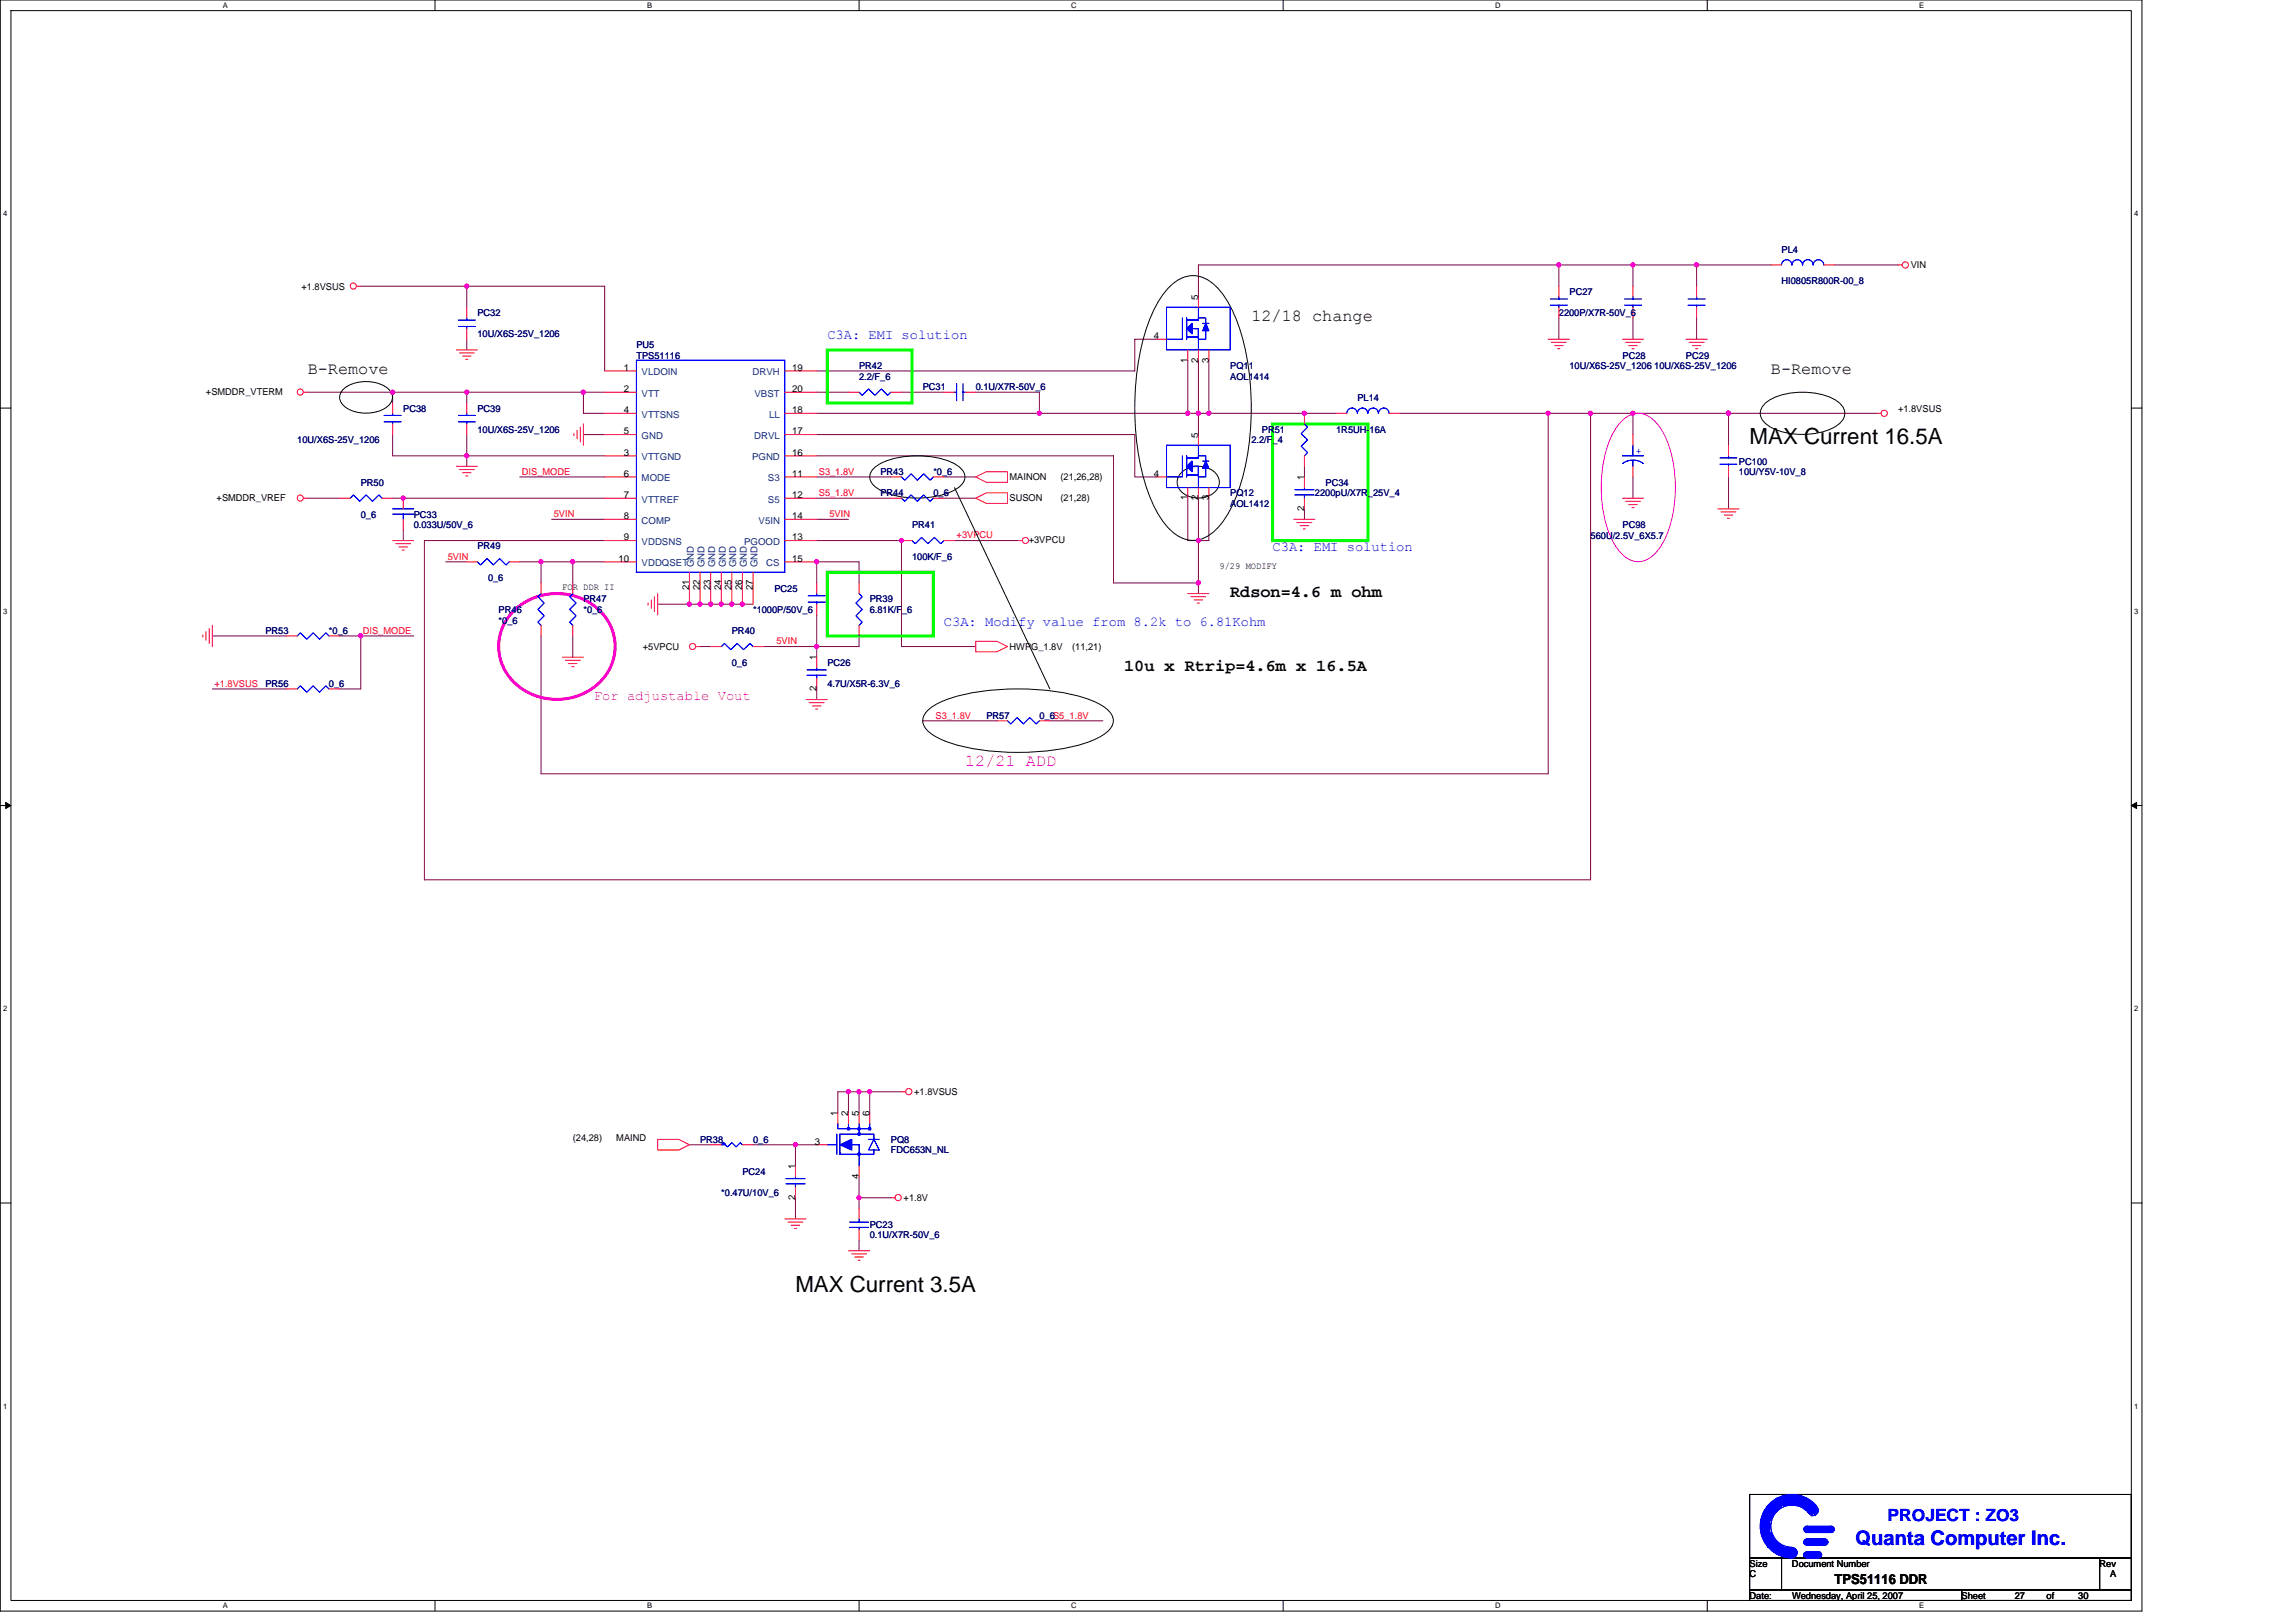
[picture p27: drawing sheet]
<svg xmlns="http://www.w3.org/2000/svg" width="297mm" height="210mm" viewBox="0 0 297 210" stroke-linecap="round" stroke-linejoin="round" font-family="sans-serif">
<defs><g id="words">
<g font-size="2.9">
<text x="226.4" y="57.4">MAX Current 16.5A</text>
<text x="102.9" y="167.2">MAX Current 3.5A</text>
</g>
<text font-size="2.6" fill="#00f" x="240.1" y="199.9">Quanta Computer Inc.</text>
<g font-size="2.2">
<text x="161.9" y="41.5">12/18 change</text>
<text x="39.8" y="48.4">B-Remove</text>
<text x="229.1" y="48.4">B-Remove</text>
<text x="159.1" y="77.3">Rdson=4.6 m ohm</text>
<text x="145.4" y="86.9">10u x Rtrip=4.6m x 16.5A</text>
</g>
<text font-size="2.2" fill="#f0f" x="124.9" y="99.1">12/21 ADD</text>
<text font-size="2.2" fill="#00f" x="244.2" y="196.8">PROJECT : ZO3</text>
<g font-size="1.8" fill="#00f">
<text x="107" y="43.9">C3A: EMI solution</text>
<text x="164.6" y="71.4">C3A: EMI solution</text>
<text x="122.1" y="81">C3A: Modify value from 8.2k to 6.81Kohm</text>
</g>
<text font-size="1.8" fill="#f0f" x="76.9" y="90.6">For adjustable Vout</text>
<text font-size="1.8" x="237.3" y="204.9">TPS51116 DDR</text>
<g font-size="1.2" fill="#000080">
<text x="230.5" y="32.7">PL4</text>
<text x="61.8" y="40.9">PC32</text>
<text x="201.7" y="40.9">2200P/X7R-50V_6</text>
<text x="203" y="38.2">PC27</text>
<text x="230.5" y="36.8">HI0805R800R-00_8</text>
<text x="61.8" y="43.6">10U/X6S-25V_1206</text>
<text x="82.3" y="45">PU5</text>
<text x="82.3" y="46.4">TPS51116</text>
<text x="111.1" y="47.8">PR42</text>
<text x="159.1" y="47.8">PQ11</text>
<text x="203" y="47.8">10U/X6S-25V_1206</text>
<text x="209.9" y="46.4">PC28</text>
<text x="214" y="47.8">10U/X6S-25V_1206</text>
<text x="218.1" y="46.4">PC29</text>
<text x="52.2" y="53.3">PC38</text>
<text x="61.8" y="53.3">PC39</text>
<text x="111.1" y="49.1">2.2/F_6</text>
<text x="119.4" y="50.5">PC31</text>
<text x="126.2" y="50.5">0.1U/X7R-50V_6</text>
<text x="159.1" y="49.1">AOL1414</text>
<text x="175.6" y="51.9">PL14</text>
<text x="38.5" y="57.4">10U/X6S-25V_1206</text>
<text x="61.8" y="56">10U/X6S-25V_1206</text>
<text x="161.9" y="57.4">2.2/F_4</text>
<text x="163.3" y="56">PR51</text>
<text x="172.9" y="56">1R5UH-16A</text>
<text x="46.7" y="62.8">PR50</text>
<text x="113.9" y="64.2">PR44</text>
<text x="113.9" y="61.5">PR43</text>
<text x="120.8" y="64.2">0_6</text>
<text x="120.8" y="61.5">*0_6</text>
<text x="159.1" y="64.2">PQ12</text>
<text x="159.1" y="65.6">AOL1412</text>
<text x="170.1" y="64.2">2200pU/X7R_25V_4</text>
<text x="171.5" y="62.8">PC34</text>
<text x="225" y="60.1">PC100</text>
<text x="225" y="61.5">10U/Y5V-10V_8</text>
<text x="46.7" y="67">0_6</text>
<text x="53.5" y="67">PC33</text>
<text x="53.5" y="68.3">0.033U/50V_6</text>
<text x="61.8" y="71.1">PR49</text>
<text x="118" y="68.3">PR41</text>
<text x="205.8" y="69.7">560U/2.5V_6X5.7</text>
<text x="209.9" y="68.3">PC98</text>
<text x="63.1" y="75.2">0_6</text>
<text x="75.5" y="77.9">PR47</text>
<text x="100.2" y="76.6">PC25</text>
<text x="112.5" y="77.9">PR39</text>
<text x="118" y="72.5">100K/F_6</text>
<text x="34.3" y="82">PR53</text>
<text x="42.6" y="82">*0_6</text>
<text x="64.5" y="79.3">PR46</text>
<text x="64.5" y="80.7">*0_6</text>
<text x="75.5" y="79.3">*0_6</text>
<text x="94.7" y="82">PR40</text>
<text x="97.4" y="79.3">*1000P/50V_6</text>
<text x="112.5" y="79.3">6.81K/F_6</text>
<text x="34.3" y="88.9">PR56</text>
<text x="42.6" y="88.9">0_6</text>
<text x="94.7" y="86.2">0_6</text>
<text x="107" y="86.2">PC26</text>
<text x="107" y="88.9">4.7U/X5R-6.3V_6</text>
<text x="127.6" y="93">PR57</text>
<text x="134.5" y="93">0_6S5_1.8V</text>
<text x="90.6" y="147.9">PR38</text>
<text x="97.4" y="147.9">0_6</text>
<text x="115.2" y="147.9">PQ8</text>
<text x="115.2" y="149.3">FDC653N_NL</text>
<text x="93.3" y="154.7">*0.47U/10V_6</text>
<text x="96.1" y="152">PC24</text>
<text x="112.5" y="158.9">PC23</text>
<text x="112.5" y="160.2">0.1U/X7R-50V_6</text>
</g>
<g font-size="1.2">
<text x="247.2" y="34.7">VIN</text>
<text x="39" y="37.5">+1.8VSUS</text>
<text x="155" y="38.8" transform="rotate(-90 155 38.8)">5</text>
<text x="80.7" y="48">1</text>
<text x="102.5" y="48">19</text>
<text x="149.3" y="43.9">4</text>
<text x="153.6" y="46.9" transform="rotate(-90 153.6 46.9)">1</text>
<text x="155" y="46.9" transform="rotate(-90 155 46.9)">2</text>
<text x="156.4" y="46.9" transform="rotate(-90 156.4 46.9)">3</text>
<text x="26.6" y="51.2">+SMDDR_VTERM</text>
<text x="80.7" y="50.7">2</text>
<text x="80.7" y="53.5">4</text>
<text x="102.5" y="53.5">18</text>
<text x="102.5" y="50.7">20</text>
<text x="245.6" y="53.3">+1.8VSUS</text>
<text x="80.7" y="59">3</text>
<text x="80.7" y="56.2">5</text>
<text x="102.5" y="56.2">17</text>
<text x="102.5" y="59">16</text>
<text x="155" y="56.7" transform="rotate(-90 155 56.7)">5</text>
<text x="28" y="64.9">+SMDDR_VREF</text>
<text x="80.7" y="64.5">7</text>
<text x="80.7" y="61.7">6</text>
<text x="102.5" y="64.5">12</text>
<text x="102.5" y="61.7">11</text>
<text x="130.6" y="64.9">SUSON</text>
<text x="130.6" y="62.2">MAINON</text>
<text x="137.2" y="64.9">(21,28)</text>
<text x="137.2" y="62.2">(21,26,28)</text>
<text x="149.3" y="61.7">4</text>
<text x="153.6" y="64.7" transform="rotate(-90 153.6 64.7)">1</text>
<text x="155" y="64.7" transform="rotate(-90 155 64.7)">2</text>
<text x="156.4" y="64.7" transform="rotate(-90 156.4 64.7)">3</text>
<text x="168.7" y="62.1" transform="rotate(-90 168.7 62.1)">1</text>
<text x="80.7" y="67.2">8</text>
<text x="80.7" y="69.9">9</text>
<text x="102.5" y="69.9">13</text>
<text x="102.5" y="67.2">14</text>
<text x="133.1" y="70.3">+3VPCU</text>
<text x="168.7" y="66.1" transform="rotate(-90 168.7 66.1)">2</text>
<text x="72.7" y="76.4">FOR DDR II</text>
<text x="80" y="72.7">10</text>
<text x="89.2" y="76.4" transform="rotate(-90 89.2 76.4)">21</text>
<text x="90.5" y="76.4" transform="rotate(-90 90.5 76.4)">22</text>
<text x="91.9" y="76.4" transform="rotate(-90 91.9 76.4)">23</text>
<text x="93.3" y="76.4" transform="rotate(-90 93.3 76.4)">24</text>
<text x="94.7" y="76.4" transform="rotate(-90 94.7 76.4)">25</text>
<text x="96" y="76.4" transform="rotate(-90 96 76.4)">26</text>
<text x="97.4" y="76.4" transform="rotate(-90 97.4 76.4)">27</text>
<text x="102.5" y="72.7">15</text>
<text x="157.8" y="73.7">9/29 MODIFY</text>
<text x="83.2" y="84.1">+5VPCU</text>
<text x="105.6" y="89.4" transform="rotate(-90 105.6 89.4)">2</text>
<text x="105.6" y="85.5" transform="rotate(-90 105.6 85.5)">1</text>
<text x="130.6" y="84.1">HWPG_1.8V</text>
<text x="138.7" y="84.1">(11,21)</text>
<text x="118.3" y="141.7">+1.8VSUS</text>
<text x="74.1" y="147.6">(24,28)</text>
<text x="79.7" y="147.6">MAIND</text>
<text x="105.4" y="148.1">3</text>
<text x="108.4" y="144.4" transform="rotate(-90 108.4 144.4)">1</text>
<text x="109.7" y="144.4" transform="rotate(-90 109.7 144.4)">2</text>
<text x="111.1" y="144.4" transform="rotate(-90 111.1 144.4)">5</text>
<text x="112.5" y="144.4" transform="rotate(-90 112.5 144.4)">6</text>
<text x="102.9" y="155.3" transform="rotate(-90 102.9 155.3)">2</text>
<text x="102.9" y="151.3" transform="rotate(-90 102.9 151.3)">1</text>
<text x="111.1" y="152.5" transform="rotate(-90 111.1 152.5)">4</text>
<text x="116.9" y="155.4">+1.8V</text>
<text x="226.4" y="202.8">Size</text>
<text x="231.8" y="202.8">Document Number</text>
<text x="271.6" y="202.8">Rev</text>
<text x="226.4" y="206.9">Date:</text>
<text x="226.4" y="204.1">C</text>
<text x="231.8" y="206.9">Wednesday, April 25, 2007</text>
<text x="253.8" y="206.9">Sheet</text>
<text x="260.6" y="206.9">27</text>
<text x="264.8" y="206.9">of</text>
<text x="268.9" y="206.9">30</text>
<text x="273" y="204.1">A</text>
</g>
<g font-size="1.2" fill="#004080">
<text x="83" y="48.6">VLDOIN</text>
<text x="83" y="51.3">VTT</text>
<text x="97.4" y="48.6">DRVH</text>
<text x="97.6" y="51.3">VBST</text>
<text x="83" y="59.6">VTTGND</text>
<text x="83" y="56.8">GND</text>
<text x="83" y="54.1">VTTSNS</text>
<text x="97.3" y="59.6">PGND</text>
<text x="97.6" y="56.8">DRVL</text>
<text x="99.5" y="54.1">LL</text>
<text x="83" y="65">VTTREF</text>
<text x="83" y="62.3">MODE</text>
<text x="99.4" y="65">S5</text>
<text x="99.4" y="62.3">S3</text>
<text x="83" y="67.8">COMP</text>
<text x="83" y="70.5">VDDSNS</text>
<text x="96.3" y="70.5">PGOOD</text>
<text x="98.1" y="67.8">V5IN</text>
<text x="83" y="73.3">VDDQSET</text>
<text x="89.8" y="73.4" transform="rotate(-90 89.8 73.4)">GND</text>
<text x="91.1" y="73.4" transform="rotate(-90 91.1 73.4)">GND</text>
<text x="92.5" y="73.4" transform="rotate(-90 92.5 73.4)">GND</text>
<text x="93.9" y="73.4" transform="rotate(-90 93.9 73.4)">GND</text>
<text x="95.2" y="73.4" transform="rotate(-90 95.2 73.4)">GND</text>
<text x="96.6" y="73.4" transform="rotate(-90 96.6 73.4)">GND</text>
<text x="98" y="73.4" transform="rotate(-90 98 73.4)">GND</text>
<text x="99.1" y="73.3">CS</text>
</g>
<text font-size="1.2" fill="#00f" x="211.7" y="58.7">+</text>
<g font-size="1.2" fill="#f00">
<text x="67.5" y="61.4">DIS_MODE</text>
<text x="105.9" y="61.4">S3_1.8V</text>
<text x="105.9" y="64.2">S5_1.8V</text>
<text x="71.6" y="66.9">5VIN</text>
<text x="107.3" y="66.9">5VIN</text>
<text x="123.8" y="69.7">+3VPCU</text>
<text x="57.9" y="72.4">5VIN</text>
<text x="46.9" y="82">DIS_MODE</text>
<text x="100.5" y="83.4">5VIN</text>
<text x="27.7" y="88.9">+1.8VSUS</text>
<text x="121" y="93">S3_1.8V</text>
</g>
<g font-size="1">
<text x="28.8" y="1">A</text>
<text x="83.7" y="1">B</text>
<text x="138.6" y="1">C</text>
<text x="193.4" y="1">D</text>
<text x="248.3" y="1">E</text>
<text x=".4" y="28">4</text>
<text x="276.1" y="28">4</text>
<text x=".4" y="79.4">3</text>
<text x="276.1" y="79.4">3</text>
<text x=".4" y="130.9">2</text>
<text x="276.1" y="130.9">2</text>
<text x=".4" y="182.3">1</text>
<text x="276.1" y="182.3">1</text>
<text x="28.8" y="208.2">A</text>
<text x="83.7" y="208.2">B</text>
<text x="138.6" y="208.2">C</text>
<text x="193.4" y="208.2">D</text>
<text x="248.3" y="208.2">E</text>
</g>
</g></defs>
<path d="M0 0h277.1v208.5h-277.1zM1.4 1.4h274.3v205.7h-274.3z" fill="none" stroke="#000" stroke-width=".13"/>
<g fill="#fff">
<path d="M28.8 .1h.7v1.1h-.7z"/>
<path d="M28.8 207.3h.7v1.1h-.7z"/>
</g>
<path d="M56.3 0v1.4M56.3 207.1v1.4" fill="none" stroke="#000" stroke-width=".13"/>
<g fill="#fff">
<path d="M83.7 .1h.7v1.1h-.7z"/>
<path d="M83.7 207.3h.7v1.1h-.7z"/>
</g>
<path d="M111.1 0v1.4M111.1 207.1v1.4" fill="none" stroke="#000" stroke-width=".13"/>
<g fill="#fff">
<path d="M138.6 .1h.7v1.1h-.7z"/>
<path d="M138.6 207.3h.7v1.1h-.7z"/>
</g>
<path d="M166 0v1.4M166 207.1v1.4" fill="none" stroke="#000" stroke-width=".13"/>
<g fill="#fff">
<path d="M193.4 .1h.7v1.1h-.7z"/>
<path d="M193.4 207.3h.7v1.1h-.7z"/>
</g>
<path d="M220.9 0v1.4M220.9 207.1v1.4" fill="none" stroke="#000" stroke-width=".13"/>
<g fill="#fff">
<path d="M248.3 .1h.7v1.1h-.7z"/>
<path d="M248.3 207.3h.7v1.1h-.7z"/>
<path d="M.4 27.1h.5v1.1h-.5z"/>
<path d="M276.1 27.1h.5v1.1h-.5z"/>
<path d="M.4 78.5h.5v1.1h-.5z"/>
<path d="M276.1 78.5h.5v1.1h-.5z"/>
</g>
<path d="M0 52.8h1.4M275.7 52.8h1.4" fill="none" stroke="#000" stroke-width=".13"/>
<g fill="#fff">
<path d="M.4 130h.5v1.1h-.5z"/>
<path d="M276.1 130h.5v1.1h-.5z"/>
</g>
<path d="M0 104.2h1.4M275.7 104.2h1.4" fill="none" stroke="#000" stroke-width=".13"/>
<path d="M.7 103.8l.7 .4-.7 .4zM275.7 104.2l.7-.4v.8z" fill="#000" stroke="#000" stroke-width=".13"/>
<g fill="#fff">
<path d="M.4 181.4h.5v1.1h-.5z"/>
<path d="M276.1 181.4h.5v1.1h-.5z"/>
</g>
<g fill="none" stroke="#000" stroke-width=".13">
<path d="M151.2 37.2a3.9 3.9 0 0 1 6.3 0 15.9 15.9 0 0 1 3.3 6.9 35.4 35.4 0 0 1-.9 20.2 9.7 9.7 0 0 1-3.9 5.2 3.9 3.9 0 0 1-4.8-1.1 15.9 15.9 0 0 1-3.4-7 35.5 35.5 0 0 1 .9-20.1 12.6 12.6 0 0 1 2.5-4.1zM44.3 50.5a4.7 4.7 0 0 1 6.1 0 1.4 1.4 0 0 1-.4 2.2 5 5 0 0 1-5.3 0 1.45 1.45 0 0 1-.4-2.2zM228.5 52.1a8.9 8.9 0 0 1 7.5-1 4 4 0 0 1 2.6 1.9 1.66 1.66 0 0 1-.7 1.9 8.9 8.9 0 0 1-7.5 .9 4 4 0 0 1-2.6-1.8 1.67 1.67 0 0 1 .7-1.9zM112.9 60.8a7.1 7.1 0 0 1 4.7-1.8 10.5 10.5 0 0 1 6.4 1.3 1.55 1.55 0 0 1 0 2.8 11 11 0 0 1-8.4 1 4.5 4.5 0 0 1-3-1.9l-.1-.5 .1-.5zM123.5 63.1l12.3 26.1M152.9 61.1a3.3 3.3 0 0 1 4.6 .4 1.74 1.74 0 0 1-.8 2.5 3.2 3.2 0 0 1-4.1-.7 1.66 1.66 0 0 1 .3-2.2zM119.8 92.2a7 7 0 0 1 3.2-1.9 32.4 32.4 0 0 1 17.4 0 7 7 0 0 1 3.2 1.9 1.58 1.58 0 0 1 0 2.2 7.1 7.1 0 0 1-3.2 1.8 32.2 32.2 0 0 1-17.4 0 7.1 7.1 0 0 1-3.2-1.8 1.58 1.58 0 0 1 0-2.2zM0 155.7h1.4M275.7 155.7h1.4M226.4 193.4h49.3v8.2h-49.3zM226.4 201.6h4.1v4.1h-4.1zM226.4 205.7h27.4v1.4h-27.4z"/>
<path d="M230.5 201.6h41.1v4.1h-41.1zM253.8 205.7h21.9v1.4h-21.9zM271.6 201.6h4.1v4.1h-4.1z"/>
</g>
<g fill="none" stroke="#800040" stroke-width=".13">
<path d="M46.7 37h31.5v11M60.4 37v2.8M201.7 34.3v2.7M211.3 34.3v2.7M219.5 34.3v2.7M229.1 34.3h-74.1v4.1M237.3 34.3h8.3M39.8 50.8h11M50.8 50.8h9.6v1.3M50.8 56.2v2.8h27.4M50.8 50.8v1.3M60.4 43.9v1.4"/>
<path d="M60.4 56.2v4.1M60.4 50.8h17.8M75.5 50.8v2.7h2.7M75.5 56.2h2.7M105.7 56.2h41.1v5.5h2.7M105.7 53.5h67.2M105.7 50.8h4.1M105.7 59h38.4v16.4h10.9M116.6 50.8h5.5M126.2 50.8h8.3v2.7M149.5 43.9h-2.7v4.1h-41.1M153.7 46.6v6.9"/>
<path d="M155 46.6v9.6M156.4 46.6v6.9M181.1 53.5h30.2M200.3 53.5v46.6h-130.3v-17.8M201.7 41.1v2.8M205.8 53.5v60.4h-150.9v-43.9h23.3M211.3 53.5h12.3v4.1M211.3 41.1v2.8M211.3 53.5v2.7M219.5 41.1v2.8M223.6 53.5h19.2M39.8 64.5h4.1"/>
<path d="M50.8 64.5h27.4M52.2 68.6v1.4M57.7 72.7h2.7M67.2 72.7h2.8v2.7M67.2 61.7h11M70 72.7h4.1v2.7M71.4 67.2h6.8M74.1 72.7h4.1M85.1 78.2h12.3M105.7 67.2h4.1M105.7 70h10.9v13.7h9.6M105.7 75.4v-2.7h5.4v2.7"/>
<path d="M105.7 79.6v5.4M105.7 61.7h9.5M105.7 64.5h9.5M122.1 61.7h4.1M122.1 64.5h4.1M123.5 70h8.2M153.7 64.5v5.5h2.7v-5.5M155 64.5v12.3M168.8 60.3v1.4M168.8 65.8v1.4M211.3 61.7v2.8M223.6 61.7v4.1"/>
<path d="M27.5 89.2h9.6M27.5 82.3h9.6M43.9 82.3h9.6M46.7 82.3v6.9h-2.8M74.1 82.3v2.7M90.6 83.7h1.3M105.7 89.2v1.3M111.1 82.3v1.4h-12.3M119.4 93.3h9.6M135.8 93.3h6.9M89.2 148.1h2.7M97.4 148.1h8.3"/>
<path d="M102.9 148.1v2.8M102.9 155v2.7M109.8 141.3v2.7M111.1 141.3h1.4v2.7M111.1 141.3v2.7M111.1 152.3v4.1M111.1 141.3h-2.7v2.7M111.1 155h4.1M112.5 141.3h4.1M111.1 160.5v1.4"/>
</g>
<g fill="#f0f" stroke="#f0f" stroke-width=".13">
<circle cx="105.6" cy="83.7" r=".27"/>
<circle cx="105.6" cy="72.7" r=".27"/>
<circle cx="102.9" cy="148.1" r=".27"/>
<circle cx="112.5" cy="141.3" r=".27"/>
<circle cx="111.1" cy="141.3" r=".27"/>
<circle cx="111.1" cy="155" r=".27"/>
<circle cx="109.8" cy="141.3" r=".27"/>
<circle cx="60.4" cy="37" r=".27"/>
<circle cx="155" cy="53.5" r=".27"/>
<circle cx="134.5" cy="53.5" r=".27"/>
<circle cx="116.6" cy="69.9" r=".27"/>
<circle cx="153.7" cy="53.5" r=".27"/>
<circle cx="201.7" cy="34.3" r=".27"/>
<circle cx="74.1" cy="72.7" r=".27"/>
<circle cx="46.7" cy="82.3" r=".27"/>
<circle cx="75.5" cy="50.7" r=".27"/>
<circle cx="50.8" cy="50.7" r=".27"/>
<circle cx="60.4" cy="50.7" r=".27"/>
<circle cx="205.8" cy="53.5" r=".27"/>
<circle cx="96" cy="78.2" r=".27"/>
<circle cx="91.9" cy="78.2" r=".27"/>
<circle cx="89.2" cy="78.2" r=".27"/>
<circle cx="90.6" cy="78.2" r=".27"/>
<circle cx="94.7" cy="78.2" r=".27"/>
<circle cx="93.3" cy="78.2" r=".27"/>
<circle cx="223.6" cy="53.5" r=".27"/>
<circle cx="211.2" cy="53.5" r=".27"/>
<circle cx="60.4" cy="59" r=".27"/>
<circle cx="219.5" cy="34.3" r=".27"/>
<circle cx="211.2" cy="34.3" r=".27"/>
<circle cx="52.2" cy="64.5" r=".27"/>
<circle cx="200.3" cy="53.5" r=".27"/>
<circle cx="70" cy="72.7" r=".27"/>
<circle cx="155" cy="75.4" r=".27"/>
<circle cx="156.4" cy="53.5" r=".27"/>
<circle cx="168.7" cy="53.5" r=".27"/>
<circle cx="155" cy="69.9" r=".27"/>
</g>
<g fill="none" stroke="#f00" stroke-width=".13">
<path d="M46.1 37h.6M60.4 39.8v1.3M155 38.4v1.4M201.7 37v1.4M201.7 39.8v1.3M211.3 37v1.4M211.3 39.8v1.3M219.5 37v1.4M219.5 39.8v1.3M229.1 34.3h1.4M236 34.3h1.3M245.6 34.3h.5"/>
<path d="M39.3 50.8h.5M50.8 52.1v1.4M50.8 54.9v1.3M59 45.3h2.8M59.4 45.7h2M59.8 46.1h1.1M60.3 46.5h.2M60.4 42.5v1.4M60.4 52.1v1.4M60.4 54.9v1.3M74.2 56.1v.3M74.7 55.7v1.1"/>
<path d="M75.1 55.3v1.9M75.5 54.9v2.7M78.2 50.8h4.1M78.2 53.5h4.1M78.2 56.2h4.1M78.2 48h4.1M78.2 59h4.1M101.5 50.8h4.2M101.5 53.5h4.2M101.5 56.2h4.2M101.5 48h4.2M101.5 59h4.2"/>
<path d="M109.8 50.8h1.3M115.2 50.8h1.4M122.1 50.8h1.4M124.9 50.8h1.3M149.5 43.9h1.4M153.7 45.3v1.3M155 45.3v1.3M155 56.2v1.4M156.4 45.3v1.3M168.8 53.5v1.4M168.8 59v1.3M172.9 53.5h1.3"/>
<path d="M179.7 53.5h1.4M200.3 43.9h2.7M200.7 44.3h1.9M201.1 44.7h1.1M201.5 45.1h.3M209.9 43.9h2.7M210.3 44.3h1.9M210.7 44.7h1.1M211.1 45.1h.3M211.3 56.2v1.4M218.1 43.9h2.8M218.5 44.3h2"/>
<path d="M218.9 44.7h1.1M219.4 45.1h.2M223.6 57.6v1.4M242.8 53.5h.6M39.3 64.5h.5M43.9 64.5h1.4M49.4 64.5h1.4M50.8 70h2.7M51.2 70.4h1.9M51.6 70.8h1.1M52 71.2h.3M52.2 64.5v1.3"/>
<path d="M52.2 67.2v1.4M59 60.3h2.8M59.4 60.8h2M59.8 61.2h1.1M60.3 61.6h.2M60.4 72.7h1.4M65.9 72.7h1.3M70 75.4v1.4M74.1 75.4v1.4M78.2 70h4.1M78.2 64.5h4.1M78.2 67.2h4.1"/>
<path d="M78.2 72.7h4.1M78.2 61.7h4.1M83.8 78v.3M84.3 77.6v1.1M84.7 77.2v1.9M85.1 76.8v2.8M89.2 74.1v4.1M90.6 74.1v4.1M91.9 74.1v4.1M93.3 74.1v4.1M94.7 74.1v4.1M96.1 74.1v4.1"/>
<path d="M97.4 74.1v4.1M101.5 70h4.2M101.5 64.5h4.2M101.5 67.2h4.2M101.5 72.7h4.2M101.5 61.7h4.2M105.7 75.4v1.4M105.7 78.2v1.4M111.1 75.4v1.4M115.2 64.5h1.4M115.2 61.7h1.4M116.6 70h1.4"/>
<path d="M120.8 64.5h1.3M120.8 61.7h1.3M122.1 70h1.4M126.2 64.5l1.4-.7h2.7v1.4h-2.7zM126.2 61.7l1.4-.7h2.7v1.4h-2.7zM131.7 70h.6M149.5 61.7h1.4M153.7 76.8h2.7M153.7 63.1v1.4M154.1 77.2h1.9M154.5 77.6h1.1M154.9 78h.3"/>
<path d="M155 63.1v1.4M156.4 63.1v1.4M167.4 67.2h2.7M167.8 67.6h1.9M168.2 68h1.1M168.6 68.5h.3M168.8 61.7v1.4M168.8 64.5v1.3M209.9 64.5h2.7M210.3 64.9h1.9M210.7 65.3h1.1M211.1 65.7h.3"/>
<path d="M211.3 60.3v1.4M222.2 65.8h2.8M222.6 66.3h2M223.1 66.7h1.1M223.5 67.1h.2M223.6 60.3v1.4M26.2 82.2v.2M26.6 81.7v1.1M27.1 81.3v2M27.5 80.9v2.8M37.1 82.3h1.4M37.1 89.2h1.4"/>
<path d="M42.6 82.3h1.3M42.6 89.2h1.3M70 80.9v1.4M72.7 85h2.8M73.1 85.4h2M73.6 85.9h1.1M74 86.3h.2M74.1 80.9v1.4M90 83.7h.6M91.9 83.7h1.4M97.4 83.7h1.4M104.3 90.5h2.7"/>
<path d="M104.7 90.9h1.9M105.1 91.4h1.1M105.5 91.8h.3M105.7 85v1.4M105.7 87.8v1.4M111.1 80.9v1.4M126.2 83h2.8l1.3 .7-1.3 .6h-2.8zM129 93.3h1.3M134.5 93.3h1.3M85.1 147.4h2.7l1.4 .7-1.4 .7h-2.7zM91.9 148.1h1.4M96.1 148.1h1.3"/>
<path d="M101.5 157.7h2.8M102 158.2h1.9M102.4 158.6h1.1M102.8 159h.3M102.9 150.9v1.4M102.9 153.6v1.4M105.7 148.1h1.3M108.4 144v1.4M109.8 144v1.4M111.1 144v1.4M111.1 150.9v1.4M111.1 156.4v1.3"/>
<path d="M111.1 159.1v1.4M112.5 144v1.4M115.2 155h.6M116.6 141.3h.6M109.8 161.9h2.7M110.2 162.3h1.9M110.6 162.7h1.1M111 163.1h.3"/>
<circle cx="45.7" cy="37" r=".4"/>
<circle cx="246.5" cy="34.3" r=".4"/>
<circle cx="38.8" cy="50.7" r=".4"/>
<circle cx="243.8" cy="53.5" r=".4"/>
<circle cx="38.8" cy="64.5" r=".4"/>
<circle cx="132.7" cy="69.9" r=".4"/>
<circle cx="89.6" cy="83.7" r=".4"/>
<circle cx="116.2" cy="155" r=".4"/>
<circle cx="117.6" cy="141.3" r=".4"/>
</g>
<path d="M66.4 79.2a7.9 7.9 0 0 1 12.5 1.6 6.6 6.6 0 0 1-3.7 9.1 7.7 7.7 0 0 1-10.4-4.3 6.4 6.4 0 0 1 1.6-6.4z" fill="none" stroke="#f0f" stroke-width=".4"/>
<path d="M209.9 54.4a2.73 2.73 0 0 1 4.1 0 10.4 10.4 0 0 1 2.5 5.9 16.4 16.4 0 0 1-1.4 10 4.1 4.1 0 0 1-3.2 2.4 3.4 3.4 0 0 1-2.6-1.6 14.7 14.7 0 0 1-2.1-9.4 12.8 12.8 0 0 1 2.1-6.7z" fill="none" stroke="#f0f" stroke-width=".13"/>
<path d="M107 45.3h11v6.8h-11zM164.6 54.9h12.4v15.1h-12.4zM107 74.1h13.8v8.2h-13.8z" fill="none" stroke="#0f0" stroke-width=".4"/>
<g fill="none" stroke="#00f" stroke-width=".13">
<path d="M150.9 39.8h8.2v5.5h-8.2zM155 39.8v1.3M200.6 39.5h2.2M200.6 38.7h2.2M201.7 38.4v.3M201.7 39.5v.3M210.2 39.5h2.2M210.2 38.7h2.2M211.3 38.4v.3M211.3 39.5v.3M218.4 39.5h2.2M218.4 38.7h2.2"/>
<path d="M219.5 38.4v.3M219.5 39.5v.3M230.5 34.3a.67 .67 0 0 1 .6-.7 .67 .67 0 0 1 .7 .7M231.8 34.3a.68 .68 0 0 1 .7-.7 .68 .68 0 0 1 .7 .7M233.2 34.3a.68 .68 0 0 1 .7-.7 .68 .68 0 0 1 .7 .7M234.6 34.3a.68 .68 0 0 1 .7-.7 .68 .68 0 0 1 .6 .7M49.7 54.6h2.2M49.7 53.8h2.2M50.8 53.5v.3M50.8 54.6v.3M59.3 42.2h2.2M59.3 41.4h2.2"/>
<path d="M59.3 54.6h2.2M59.3 53.8h2.2M60.4 41.1v.3M60.4 42.2v.3M60.4 53.5v.3M60.4 54.6v.3M82.3 46.6h19.2v27.5h-19.2zM111.1 50.8l.4 .4 .9-.9 .8 .9 .8-.9 .8 .9 .4-.4M123.5 50.8h.3M123.8 49.7v2.2M124.6 50.8h.3M124.6 49.7v2.2"/>
<path d="M150.9 57.6h8.2v5.5h-8.2zM153 59v2.7h-2.1M153 41.1v2.8h-2.1M153.5 41.1v2.8M153.5 59v2.7M153.5 43.6h1.5M154.2 42.5h.8v1.4M154.5 42.5h.5v1.4M155 59v.3h-1.3M155 59v.3h-1.5M155 59h1v.7M155 41.1v.3h-1.3"/>
<path d="M155 41.1v.3h-1.5M155 41.1h1v.7M155 43.9v1.4M155 57.6v1.4M155.6 59.7h.8M155.6 41.8h.8M156 42.8v1.1h-1M168.8 54.9l.4 .4-.9 .8 .9 .8-.9 .8 .9 .9-.4 .4M174.2 53.5a.68 .68 0 0 1 .7-.7 .68 .68 0 0 1 .7 .7M175.6 53.5a.67 .67 0 0 1 .7-.7 .67 .67 0 0 1 .7 .7M177 53.5a.68 .68 0 0 1 .6-.7 .68 .68 0 0 1 .7 .7 .69 .69 0 0 1 .7-.7 .69 .69 0 0 1 .7 .7M209.9 59h2.7"/>
<path d="M209.9 60a2.22 2.22 0 0 1 2.7 0M211.3 57.6v1.4M211.3 59.5v.8M222.5 59.3h2.2M223.6 59v.3M45.3 64.5l.4-.4 .8 .8 .9-.8 .8 .8 .8-.8 .4 .4M50.8 65.8h2.7M50.8 66.5h2.7M52.2 66.5v.7M61.8 72.7l.4 .4 .8-.8 .8 .8 .8-.8 .9 .8 .4-.4M70 76.8l-.4 .4 .8 .8-.8 .9 .8 .8-.8 .8 .4 .4M74.1 76.8l-.4 .4 .8 .8-.8 .9 .8 .8-.8 .8 .4 .4"/>
<path d="M104.6 77.1h2.2M104.6 77.9h2.2M105.7 76.8v.3M105.7 77.9v.3M111.1 76.8l.4 .4-.8 .8 .8 .9-.8 .8 .8 .8-.4 .4M116.6 64.5l.4 .4 .9-.8 .8 .8 .8-.8 .8 .8 .5-.4M116.6 61.7l.4 .4 .9-.8 .8 .8 .8-.8 .8 .8 .5-.4M118 70l.4 .4 .8-.8 .9 .8 .8-.8 .8 .8 .4-.4M153.5 61.4h1.5M154.2 60.3h.8v1.4M154.5 60.3h.5v1.4M155 61.7v1.4"/>
<path d="M156 60.6v1.1h-1M167.5 64.1h2.5M167.5 63.4h2.5M168.8 63.1v.3M168.8 64.1v.4M222.5 60.1h2.2M223.6 60.1v.2M38.5 82.3l.4-.4 .8 .8 .8-.8 .8 .8 .9-.8 .4 .4M38.5 89.2l.4-.4 .8 .8 .8-.8 .8 .8 .9-.8 .4 .4M93.3 83.7l.4-.4 .8 .8 .9-.8 .8 .8 .8-.8 .4 .4M104.4 87.4h2.5M104.4 86.7h2.5"/>
<path d="M105.7 86.4v.3M105.7 87.4v.4M130.3 93.3l.5 .4 .8-.8 .8 .8 .8-.8 .8 .8 .5-.4M93.3 148.1l.3-.2 .5 .5 .6-.5 .5 .5 .6-.5 .3 .2M101.7 153.2h2.5M101.7 152.5h2.5M102.9 152.3v.2M102.9 153.2v.4M107 148.1h1.3M108.3 146.8v2.6M108.4 145.4v.7h1.5v-.2h-.3v.3h.3v-.3M109.8 145.4v.7h2.7v-.7"/>
<path d="M109.9 158.2h2.5M109.9 158.8h2.5M110.2 148.1h.9v2.8M111 146.6h.3v.3h-.3zM111 149.2h.3v.3h-.3zM111.1 145.4v.8h.2v-.3h-.3v.3h.1v-.1M111.1 146.2v.6M111.1 157.7v.5M111.1 158.8v.3M112.4 145.9h.2v.3h-.2zM112.4 148.8l.7-1.4v-.6h-4.4v2.6h4.4v-.6M112.4 147.4h1.3"/>
<path d="M113.1 147.4l.6 1.4h-1.2M227.9 196.6v1.9l.1 .4v-2.7l.1-.3v3.4l.2 .1v-3.8l.1-.3v4.4l.2 .2v-4.7l.1-.1v5.2M229.1 194.5v2.3l.1-.4v-1.9l.2-.1v1.8l.1-.2v-1.8l.2-.1v1.6l.1-.1v-1.6h.1v1.5l.2-.2v-1.3l.1-.2v1.4l.1-.1v-1.3l.2-.1v1.4M230.6 193.7l.2-.2v1.4l-.2-.1zM230.8 194.8l1-.2a2.86 2.86 0 0 1 2.6 1.6M230.8 194.5l1-.1a3.1 3.1 0 0 1 2.7 1.5M230.8 194.4a3.3 3.3 0 0 1 4 1.6M230.8 194.2l1-.1a3.4 3.4 0 0 1 3.1 1.9M230.8 194.1a3.6 3.6 0 0 1 4.1 1.6M230.8 194l1-.2a3.7 3.7 0 0 1 3.3 1.9M230.8 194.7a3 3 0 0 1 3.7 1.5M230.9 193.8a3.9 3.9 0 0 1 4.3 1.8"/>
<path d="M230.9 193.6l.9-.1a3.9 3.9 0 0 1 3.4 2M230.9 193.7v1.1M233.5 197.7h3.7v.1h-3.8v.1h3.9l-.1 .2h-3.7l.1 .1h3.6M233.5 199.3h2.9v.1h-2.9l-.1 .2h3.1l-.1 .1h-3l.2 .2h2.6M233.8 200h2.3M233.8 199.2h2.3M233.8 198.3h3.1M233.8 197.5h3.1M234 195.8a2.74 2.74 0 0 0-4.6 .5 2.74 2.74 0 0 0 2.4 3.9M235.1 194.9a4.1 4.1 0 0 0-7 .8 4.1 4.1 0 0 0 3.7 5.9M228.8 200.3v-5.4l.2-.1v5.6h.1v-2.1l.1 .3v1.9l.2 .2v-1.8l.1 .3v1.6l.2 .1v-1.6l.1 .1v1.7h.1v-1.5l.2 .1v1.5h.1v-1.3l.1 .1v1.2l.2 .2v-1.4l.1 .1v1.3h.2v-1.1M230.8 200.1v.2h.1v1.1h.1v-1.1h.2v1.2h-.3l.4-1.2v1.2l.1-.1v-1.1l.2 .2v1h.1v-1.1h.1v1.1h.2v-1.1h.1v1.1l.2-.1v-.9l.1 .2v.5"/>
<path d="M233.5 200.9h2v.2h-2.1v.1h2.3l-.2 .2h-2.1l.2 .1h1.9M233.8 200.8h1.5M233.8 201.6h1.5"/>
<circle cx="233.8" cy="199.6" r=".4"/>
<circle cx="233.8" cy="197.9" r=".4"/>
<circle cx="234.6" cy="195.4" r=".67"/>
<circle cx="236.1" cy="199.6" r=".4"/>
<circle cx="236.9" cy="197.9" r=".4"/>
<circle cx="231.8" cy="200.9" r=".68"/>
<circle cx="233.8" cy="201.2" r=".4"/>
<circle cx="235.3" cy="201.2" r=".4"/>
</g>
<g fill="#00f" stroke="#00f" stroke-width=".13">
<path d="M93.6 147.9l.3 .2h-.6l.3-.2 .3 .2z" fill-rule="evenodd"/>
<path d="M93.6 147.9l.3 .2h-.6l.3-.2 .3 .2z" fill-rule="evenodd"/>
<path d="M153.5 60.3l.7-.6v1.3z" fill-rule="evenodd"/>
<path d="M156 59.7l.4 .9h-.8z" fill-rule="evenodd"/>
<path d="M153.5 60.3l.7-.6v1.3z" fill-rule="evenodd"/>
<path d="M156 59.7l.4 .9h-.8z" fill-rule="evenodd"/>
<path d="M108.7 148.1l1.5-.7v1.4z" fill-rule="evenodd"/>
<path d="M108.7 148.1l1.5-.7v1.4z" fill-rule="evenodd"/>
<path d="M153.5 42.5l.7-.7v1.4z" fill-rule="evenodd"/>
<path d="M156 41.8l.4 1h-.8z" fill-rule="evenodd"/>
<path d="M153.5 42.5l.7-.7v1.4z" fill-rule="evenodd"/>
<path d="M156 41.8l.4 1h-.8z" fill-rule="evenodd"/>
</g>
<use href="#words"/>
</svg>
